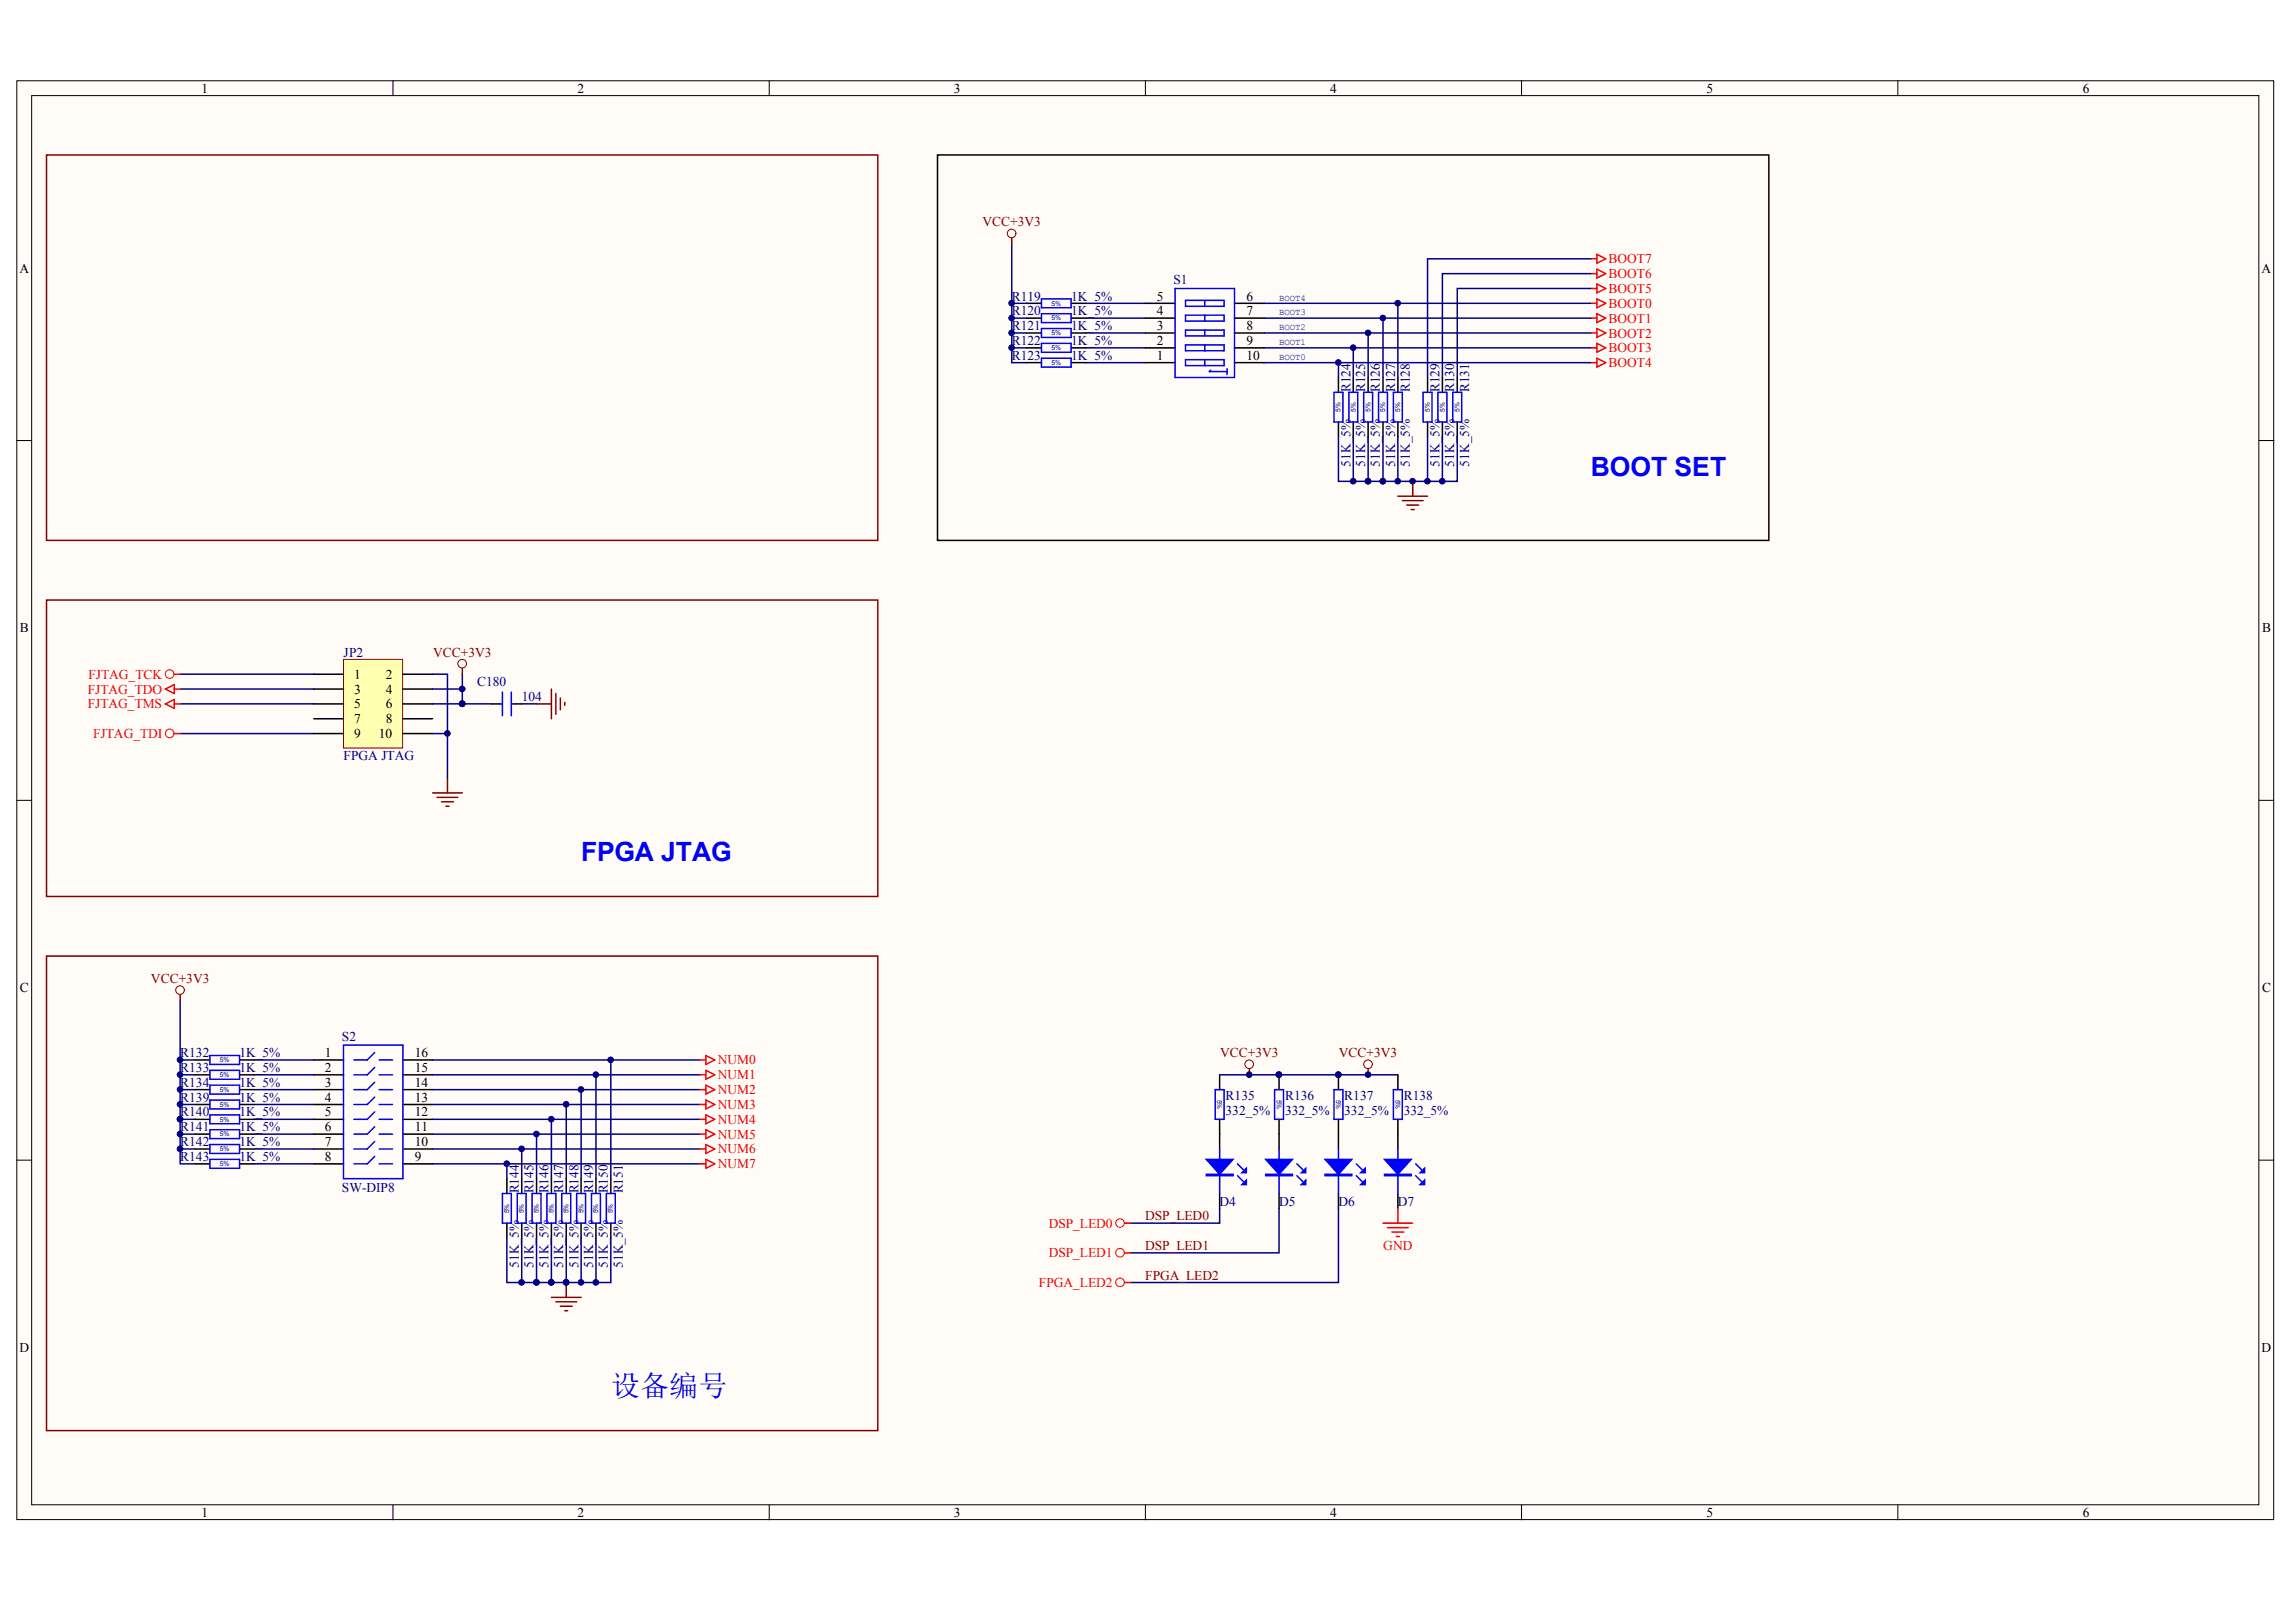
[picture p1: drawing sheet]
<svg xmlns="http://www.w3.org/2000/svg" width="289mm" height="202mm" viewBox="0 0 289 202" stroke-linecap="round" stroke-linejoin="round" font-family="sans-serif">
<defs><g id="words">
<text font-size="3.7" fill="#00f" x="76.9" y="175.6">设备编号</text>
<g font-size="3.3" fill="#00f">
<text x="200.3" y="59.9">BOOT SET</text>
<text x="73.1" y="108.4">FPGA JTAG</text>
</g>
<g font-size="1.7">
<text x="25.4" y="11.7">1</text>
<text x="72.7" y="11.7">2</text>
<text x="120.1" y="11.7">3</text>
<text x="167.5" y="11.7">4</text>
<text x="214.8" y="11.7">5</text>
<text x="262.2" y="11.7">6</text>
<text x="2.5" y="34.3">A</text>
<text x="284.7" y="34.3">A</text>
<text x="145.6" y="41.6">3</text>
<text x="145.6" y="39.7">4</text>
<text x="145.6" y="37.8">5</text>
<text x="156.9" y="41.6">8</text>
<text x="156.9" y="39.7">7</text>
<text x="156.9" y="37.8">6</text>
<text x="145.6" y="45.3">1</text>
<text x="145.6" y="43.4">2</text>
<text x="156.9" y="45.3">10</text>
<text x="156.9" y="43.4">9</text>
<text x="2.5" y="79.6">B</text>
<text x="284.8" y="79.6">B</text>
<text x="44.6" y="85.4">1</text>
<text x="44.6" y="87.3">3</text>
<text x="44.6" y="89.2">5</text>
<text x="48.6" y="85.4">2</text>
<text x="48.6" y="87.3">4</text>
<text x="48.6" y="89.2">6</text>
<text x="44.6" y="91">7</text>
<text x="44.6" y="92.9">9</text>
<text x="47.7" y="92.9">10</text>
<text x="48.6" y="91">8</text>
<text x="2.5" y="124.9">C</text>
<text x="284.8" y="124.9">C</text>
<text x="40.9" y="133">1</text>
<text x="40.9" y="134.9">2</text>
<text x="40.9" y="136.8">3</text>
<text x="52.2" y="133">16</text>
<text x="52.2" y="134.9">15</text>
<text x="52.2" y="136.8">14</text>
<text x="40.9" y="138.7">4</text>
<text x="40.9" y="140.5">5</text>
<text x="40.9" y="142.4">6</text>
<text x="52.2" y="138.7">13</text>
<text x="52.2" y="140.5">12</text>
<text x="52.2" y="142.4">11</text>
<text x="40.9" y="144.3">7</text>
<text x="40.9" y="146.1">8</text>
<text x="52.2" y="144.3">10</text>
<text x="52.2" y="146.1">9</text>
<text x="2.5" y="170.1">D</text>
<text x="284.7" y="170.1">D</text>
<text x="25.4" y="190.9">1</text>
<text x="72.7" y="190.9">2</text>
<text x="120.1" y="190.9">3</text>
<text x="167.5" y="190.9">4</text>
<text x="214.8" y="190.9">5</text>
<text x="262.2" y="190.9">6</text>
</g>
<g font-size="1.7" fill="#800000">
<text x="123.7" y="28.5">VCC+3V3</text>
<text x="54.5" y="82.6">VCC+3V3</text>
<text x="19" y="123.7">VCC+3V3</text>
<text x="153.6" y="133">VCC+3V3</text>
<text x="168.6" y="133">VCC+3V3</text>
<text x="144.2" y="153.6">DSP_LED0</text>
<text x="144.2" y="157.3">DSP_LED1</text>
<text x="144.2" y="161">FPGA_LED2</text>
</g>
<g font-size="1.7" fill="#000080">
<text x="147.7" y="35.8">S1</text>
<text x="127.4" y="37.8">R119</text>
<text x="127.4" y="39.7">R120</text>
<text x="127.4" y="41.6">R121</text>
<text x="134.9" y="37.8">1K_5%</text>
<text x="134.9" y="39.7">1K_5%</text>
<text x="134.9" y="41.6">1K_5%</text>
<text x="127.4" y="43.4">R122</text>
<text x="127.4" y="45.3">R123</text>
<text x="134.9" y="43.4">1K_5%</text>
<text x="134.9" y="45.3">1K_5%</text>
<text x="170" y="49.4" transform="rotate(-90 170 49.4)">R124</text>
<text x="171.9" y="49.4" transform="rotate(-90 171.9 49.4)">R125</text>
<text x="173.7" y="49.4" transform="rotate(-90 173.7 49.4)">R126</text>
<text x="175.6" y="49.4" transform="rotate(-90 175.6 49.4)">R127</text>
<text x="177.5" y="49.4" transform="rotate(-90 177.5 49.4)">R128</text>
<text x="181.2" y="49.4" transform="rotate(-90 181.2 49.4)">R129</text>
<text x="183.1" y="49.4" transform="rotate(-90 183.1 49.4)">R130</text>
<text x="184.9" y="49.4" transform="rotate(-90 184.9 49.4)">R131</text>
<text x="170" y="58.7" transform="rotate(-90 170 58.7)">51K_5%</text>
<text x="171.9" y="58.7" transform="rotate(-90 171.9 58.7)">51K_5%</text>
<text x="173.7" y="58.7" transform="rotate(-90 173.7 58.7)">51K_5%</text>
<text x="175.6" y="58.7" transform="rotate(-90 175.6 58.7)">51K_5%</text>
<text x="177.5" y="58.7" transform="rotate(-90 177.5 58.7)">51K_5%</text>
<text x="181.2" y="58.7" transform="rotate(-90 181.2 58.7)">51K_5%</text>
<text x="183.1" y="58.7" transform="rotate(-90 183.1 58.7)">51K_5%</text>
<text x="184.9" y="58.7" transform="rotate(-90 184.9 58.7)">51K_5%</text>
<text x="43.3" y="82.6">JP2</text>
<text x="60.1" y="86.4">C180</text>
<text x="65.7" y="88.2">104</text>
<text x="43.3" y="95.7">FPGA JTAG</text>
<text x="43.1" y="131">S2</text>
<text x="22.7" y="133">R132</text>
<text x="22.7" y="134.9">R133</text>
<text x="22.7" y="136.8">R134</text>
<text x="30.1" y="133">1K_5%</text>
<text x="30.1" y="134.9">1K_5%</text>
<text x="30.1" y="136.8">1K_5%</text>
<text x="22.7" y="138.7">R139</text>
<text x="22.7" y="140.5">R140</text>
<text x="22.7" y="142.4">R141</text>
<text x="30.1" y="138.7">1K_5%</text>
<text x="30.1" y="140.5">1K_5%</text>
<text x="30.1" y="142.4">1K_5%</text>
<text x="154.3" y="138.5">R135</text>
<text x="154.3" y="140.3">332_5%</text>
<text x="161.8" y="138.5">R136</text>
<text x="161.8" y="140.3">332_5%</text>
<text x="169.2" y="138.5">R137</text>
<text x="169.2" y="140.3">332_5%</text>
<text x="176.7" y="138.5">R138</text>
<text x="176.7" y="140.3">332_5%</text>
<text x="22.7" y="144.3">R142</text>
<text x="22.7" y="146.1">R143</text>
<text x="30.1" y="144.3">1K_5%</text>
<text x="30.1" y="146.1">1K_5%</text>
<text x="43.1" y="150">SW-DIP8</text>
<text x="65.3" y="150.2" transform="rotate(-90 65.3 150.2)">R144</text>
<text x="67.2" y="150.2" transform="rotate(-90 67.2 150.2)">R145</text>
<text x="69" y="150.2" transform="rotate(-90 69 150.2)">R146</text>
<text x="70.9" y="150.2" transform="rotate(-90 70.9 150.2)">R147</text>
<text x="72.8" y="150.2" transform="rotate(-90 72.8 150.2)">R148</text>
<text x="74.7" y="150.2" transform="rotate(-90 74.7 150.2)">R149</text>
<text x="76.5" y="150.2" transform="rotate(-90 76.5 150.2)">R150</text>
<text x="78.4" y="150.2" transform="rotate(-90 78.4 150.2)">R151</text>
<text x="153.5" y="151.7">D4</text>
<text x="161" y="151.7">D5</text>
<text x="168.5" y="151.7">D6</text>
<text x="176" y="151.7">D7</text>
<text x="65.3" y="159.6" transform="rotate(-90 65.3 159.6)">51K_5%</text>
<text x="67.2" y="159.6" transform="rotate(-90 67.2 159.6)">51K_5%</text>
<text x="69" y="159.6" transform="rotate(-90 69 159.6)">51K_5%</text>
<text x="70.9" y="159.6" transform="rotate(-90 70.9 159.6)">51K_5%</text>
<text x="72.8" y="159.6" transform="rotate(-90 72.8 159.6)">51K_5%</text>
<text x="74.7" y="159.6" transform="rotate(-90 74.7 159.6)">51K_5%</text>
<text x="76.5" y="159.6" transform="rotate(-90 76.5 159.6)">51K_5%</text>
<text x="78.4" y="159.6" transform="rotate(-90 78.4 159.6)">51K_5%</text>
</g>
<g font-size="1.7" fill="#f00">
<text x="202.5" y="35">BOOT6</text>
<text x="202.5" y="33.1">BOOT7</text>
<text x="202.5" y="40.6">BOOT1</text>
<text x="202.5" y="36.9">BOOT5</text>
<text x="202.5" y="38.8">BOOT0</text>
<text x="202.5" y="42.5">BOOT2</text>
<text x="202.5" y="44.3">BOOT3</text>
<text x="202.5" y="46.2">BOOT4</text>
<text x="11" y="87.3">FJTAG_TDO</text>
<text x="11" y="89.2">FJTAG_TMS</text>
<text x="11.1" y="85.4">FJTAG_TCK</text>
<text x="11.7" y="92.9">FJTAG_TDI</text>
<text x="90.4" y="134">NUM0</text>
<text x="90.4" y="135.9">NUM1</text>
<text x="90.4" y="137.7">NUM2</text>
<text x="90.4" y="139.6">NUM3</text>
<text x="90.4" y="141.5">NUM4</text>
<text x="90.4" y="143.3">NUM5</text>
<text x="90.4" y="145.2">NUM6</text>
<text x="90.4" y="147">NUM7</text>
<text x="132" y="154.5">DSP_LED0</text>
<text x="130.8" y="162">FPGA_LED2</text>
<text x="132" y="158.3">DSP_LED1</text>
<text x="174.1" y="157.3">GND</text>
</g>
<g font-size="1.1" fill="#000080">
<text x="161" y="41.6">BOOT2</text>
<text x="161" y="39.7">BOOT3</text>
<text x="161" y="37.8">BOOT4</text>
<text x="161" y="45.3">BOOT0</text>
<text x="161" y="43.4">BOOT1</text>
</g>
<g font-size=".8" fill="#000080">
<text x="132.4" y="38.5">5%</text>
<text x="132.4" y="40.3">5%</text>
<text x="132.4" y="42.2">5%</text>
<text x="132.4" y="44">5%</text>
<text x="132.4" y="46">5%</text>
<text x="168.8" y="51.8" transform="rotate(-90 168.8 51.8)">5%</text>
<text x="170.7" y="51.8" transform="rotate(-90 170.7 51.8)">5%</text>
<text x="172.5" y="51.8" transform="rotate(-90 172.5 51.8)">5%</text>
<text x="174.4" y="51.8" transform="rotate(-90 174.4 51.8)">5%</text>
<text x="176.3" y="51.8" transform="rotate(-90 176.3 51.8)">5%</text>
<text x="180" y="51.8" transform="rotate(-90 180 51.8)">5%</text>
<text x="181.9" y="51.8" transform="rotate(-90 181.9 51.8)">5%</text>
<text x="183.8" y="51.8" transform="rotate(-90 183.8 51.8)">5%</text>
<text x="27.7" y="133.7">5%</text>
<text x="27.7" y="135.6">5%</text>
<text x="27.7" y="137.4">5%</text>
<text x="27.7" y="139.3">5%</text>
<text x="27.7" y="141.2">5%</text>
<text x="27.7" y="143">5%</text>
<text x="153.2" y="138.4" transform="rotate(90 153.2 138.4)">5%</text>
<text x="160.7" y="138.4" transform="rotate(90 160.7 138.4)">5%</text>
<text x="168.2" y="138.4" transform="rotate(90 168.2 138.4)">5%</text>
<text x="175.7" y="138.4" transform="rotate(90 175.7 138.4)">5%</text>
<text x="27.7" y="144.9">5%</text>
<text x="27.7" y="146.8">5%</text>
<text x="64.1" y="152.7" transform="rotate(-90 64.1 152.7)">5%</text>
<text x="66" y="152.7" transform="rotate(-90 66 152.7)">5%</text>
<text x="67.9" y="152.7" transform="rotate(-90 67.9 152.7)">5%</text>
<text x="69.7" y="152.7" transform="rotate(-90 69.7 152.7)">5%</text>
<text x="71.6" y="152.7" transform="rotate(-90 71.6 152.7)">5%</text>
<text x="73.4" y="152.7" transform="rotate(-90 73.4 152.7)">5%</text>
<text x="75.3" y="152.7" transform="rotate(-90 75.3 152.7)">5%</text>
<text x="77.2" y="152.7" transform="rotate(-90 77.2 152.7)">5%</text>
</g>
</g></defs>
<g fill="#fffcf8" stroke="#000" stroke-width=".13">
<path d="M2.1 10.2h284.1v181.1h-284.1z"/>
<path d="M4 12h280.4v177.4h-280.4z"/>
</g>
<g fill="none" stroke="#000" stroke-width=".13">
<path d="M49.5 10.2v1.8M96.8 10.2v1.8M144.2 10.2v1.8M191.6 10.2v1.8M238.9 10.2v1.8M2.1 55.5h1.9M284.4 55.5h1.9M2.1 100.7h1.9M284.4 100.7h1.9M2.1 146h1.9M284.4 146h1.9M49.5 189.4v1.9"/>
<path d="M96.8 189.4v1.9M144.2 189.4v1.9M191.6 189.4v1.9M238.9 189.4v1.9"/>
</g>
<g fill="none" stroke="#000080" stroke-width=".19">
<path d="M127.4 30.7v14.9h1.8M127.4 38.2h1.8M136.7 38.2h7.5M159.2 38.2h41.1M176 38.2v9.3M200.3 32.6h-20.6v14.9M200.3 34.4h-18.7v13.1M200.3 36.3h-16.8v11.2M127.4 40h1.8M127.4 41.9h1.8M127.4 43.8h1.8M136.7 40h7.5"/>
<path d="M136.7 41.9h7.5M136.7 43.8h7.5M136.7 45.6h7.5M159.2 40h41.1M159.2 41.9h41.1M159.2 43.8h41.1M159.2 45.6h41.1M168.5 55v5.6h3.7v-5.6M168.5 45.6v1.9M170.4 43.8v3.7M170.4 55v5.6M172.2 41.9v5.6"/>
<path d="M174.1 55v5.6h-1.9M174.1 40v7.5M176 55v5.6M179.7 55v5.6M181.6 55v5.6M183.5 55v5.6h-9.4M22.7 88.6h16.8M22.7 84.9h16.8M22.7 86.7h16.8M22.7 92.3h16.8M58.2 84.9v3.7h3.7M65.7 88.6h1.8"/>
<path d="M22.7 125.9v15h1.9M22.7 135.3h1.9M22.7 137.1h1.9M22.7 139h1.9M22.7 133.4h1.9M32 135.3h7.5M32 137.1h7.5M32 139h7.5M32 133.4h7.5M54.5 135.3h33.6M54.5 137.1h33.6M54.5 139h33.6"/>
<path d="M54.5 133.4h33.6M71.3 139v9.4M73.2 137.1v11.3M75 135.3v13.1M76.9 133.4v15M153.5 135.3h22.5M22.7 140.9v5.6h1.9M22.7 144.6h1.9M22.7 142.8h1.9M32 140.9h7.5M32 144.6h7.5M32 142.8h7.5"/>
<path d="M32 146.5h7.5M54.5 140.9h33.6M54.5 144.6h33.6M54.5 142.8h33.6M54.5 146.5h33.6M63.8 155.8v5.6h3.7v-5.6M63.8 146.5v1.9M65.7 144.6v3.8M65.7 155.8v5.6M67.5 142.8v5.6M69.4 155.8v5.6h-1.9M69.4 140.9v7.5"/>
<path d="M71.3 155.8v5.6M73.2 155.8v5.6M75 155.8v5.6M76.9 155.8v5.6h-7.5M153.5 152.1v1.9h-11.2M161 152.1v5.6h-18.7M168.5 152.1v9.3h-26.2"/>
</g>
<g fill="none" stroke="#800000" stroke-width=".19">
<path d="M5.9 19.5h104.6v48.5h-104.6zM127.4 30v.7M5.9 75.5h104.6v37.3h-104.6zM176 62.5h3.7M176.5 63h2.7M177.1 63.6h1.5M177.7 64.1h.3M177.8 60.6v1.9M54.5 99.8h3.7M56.3 97.9v1.9M58.2 84.1v.8M67.5 88.6h1.9"/>
<path d="M69.4 86.7v3.8M70 87.3v2.6M70.5 87.9v1.4M71.1 88.4v.4M55 100.4h2.6M55.6 100.9h1.5M56.1 101.5h.4M5.9 120.3h104.6v59.8h-104.6zM22.7 125.2v.7M157.3 134.5v.8M172.2 134.5v.8M69.4 163.3h3.8"/>
<path d="M70 163.9h2.6M70.5 164.4h1.5M71.1 165h.4M71.3 161.4v1.9"/>
</g>
<g fill="none" stroke="#f00" stroke-width=".13">
<circle cx="21.4" cy="92.3" r=".54"/>
<circle cx="21.4" cy="84.8" r=".54"/>
<circle cx="141" cy="153.9" r=".54"/>
<circle cx="141" cy="157.7" r=".54"/>
<circle cx="141" cy="161.4" r=".54"/>
</g>
<g fill="none" stroke="#f00" stroke-width=".19">
<path d="M200.3 36.3h.7M200.3 34.4h.7M200.3 32.6h.7M200.3 38.2h.7M201 39.5l1.2 .5-1.2 .6zM201 32l1.2 .6-1.2 .5zM201 33.9l1.2 .5-1.2 .6zM201 35.7l1.2 .6-1.2 .6zM201 37.6l1.2 .6-1.2 .5zM200.3 40h.7M200.3 41.9h.7M200.3 43.8h.7"/>
<path d="M200.3 45.6h.7M201 41.4l1.2 .5-1.2 .6zM201 43.2l1.2 .6-1.2 .5zM201 45.1l1.2 .5-1.2 .6zM20.8 86.7l1.1-.5v1.1zM20.8 88.6l1.1-.6v1.2zM21.9 92.3h.8M21.9 86.7h.8M21.9 88.6h.8M21.9 84.9h.8M88.1 133.4h.8M88.1 135.3h.8"/>
<path d="M88.1 137.1h.8M88.1 139h.8M88.9 132.9l1.1 .5-1.1 .6zM88.9 134.7l1.1 .6-1.1 .5zM88.9 136.6l1.1 .5-1.1 .6zM88.9 138.5l1.1 .5-1.1 .6zM88.1 140.9h.8M88.1 142.8h.8M88.1 144.6h.8M88.1 146.5h.8M88.9 140.3l1.1 .6-1.1 .5zM88.9 142.2l1.1 .6-1.1 .5z"/>
<path d="M88.9 144.1l1.1 .5-1.1 .6zM88.9 145.9l1.1 .6-1.1 .5zM141.6 154h.7M141.6 157.7h.7M174.1 154h3.7M174.7 154.5h2.6M175.2 155.1h1.5M175.8 155.6h.4M176 152.1v1.9M141.6 161.4h.7"/>
</g>
<g fill="#000080" stroke="#000080" stroke-width=".13">
<circle cx="58.2" cy="88.6" r=".36"/>
<circle cx="177.8" cy="60.6" r=".36"/>
<circle cx="127.4" cy="43.8" r=".36"/>
<circle cx="127.4" cy="41.9" r=".36"/>
<circle cx="127.4" cy="40" r=".36"/>
<circle cx="127.4" cy="38.2" r=".36"/>
<circle cx="174.1" cy="60.6" r=".36"/>
<circle cx="181.6" cy="60.6" r=".36"/>
<circle cx="179.7" cy="60.6" r=".36"/>
<circle cx="176" cy="60.6" r=".36"/>
<circle cx="172.2" cy="60.6" r=".36"/>
<circle cx="170.4" cy="60.6" r=".36"/>
<circle cx="168.5" cy="45.6" r=".36"/>
<circle cx="170.4" cy="43.8" r=".36"/>
<circle cx="172.2" cy="41.9" r=".36"/>
<circle cx="174.1" cy="40" r=".36"/>
<circle cx="176" cy="38.2" r=".36"/>
<circle cx="71.3" cy="161.4" r=".36"/>
<circle cx="22.7" cy="140.9" r=".36"/>
<circle cx="22.7" cy="139" r=".36"/>
<circle cx="22.7" cy="137.1" r=".36"/>
<circle cx="22.7" cy="135.3" r=".36"/>
<circle cx="22.7" cy="133.4" r=".36"/>
<circle cx="69.4" cy="161.4" r=".36"/>
<circle cx="75" cy="161.4" r=".36"/>
<circle cx="73.1" cy="161.4" r=".36"/>
<circle cx="67.5" cy="161.4" r=".36"/>
<circle cx="65.7" cy="161.4" r=".36"/>
<circle cx="63.8" cy="146.5" r=".36"/>
<circle cx="65.7" cy="144.6" r=".36"/>
<circle cx="67.5" cy="142.7" r=".36"/>
<circle cx="69.4" cy="140.9" r=".36"/>
<circle cx="71.3" cy="139" r=".36"/>
<circle cx="22.7" cy="144.6" r=".36"/>
<circle cx="22.7" cy="142.7" r=".36"/>
<circle cx="73.1" cy="137.1" r=".36"/>
<circle cx="75" cy="135.3" r=".36"/>
<circle cx="76.9" cy="133.4" r=".36"/>
<circle cx="161" cy="135.3" r=".36"/>
<circle cx="157.3" cy="135.3" r=".36"/>
<circle cx="168.5" cy="135.3" r=".36"/>
<circle cx="172.2" cy="135.3" r=".36"/>
</g>
<g fill="none" stroke="#000" stroke-width=".19">
<path d="M118 19.5h104.7v48.5h-104.7zM129.2 38.2h1.9M134.9 38.2h1.8M144.2 38.2h3.7M155.4 38.2h3.8M129.2 45.6h1.9M129.2 43.8h1.9M129.2 41.9h1.9M129.2 40h1.9M134.9 45.6h1.8M134.9 43.8h1.8M134.9 41.9h1.8"/>
<path d="M134.9 40h1.8M144.2 45.6h3.7M144.2 43.8h3.7M144.2 41.9h3.7M144.2 40h3.7M155.4 45.6h3.8M155.4 43.8h3.8M155.4 41.9h3.8M155.4 40h3.8M168.5 47.5v1.9M168.5 53.1v1.9M170.4 47.5v1.9"/>
<path d="M170.4 53.1v1.9M172.2 47.5v1.9M172.2 53.1v1.9M174.1 47.5v1.9M174.1 53.1v1.9M176 47.5v1.9M176 53.1v1.9M179.7 47.5v1.9M179.7 53.1v1.9M181.6 47.5v1.9M181.6 53.1v1.9M183.5 47.5v1.9"/>
<path d="M183.5 53.1v1.9M61.9 88.6h1M64.7 88.6h1M24.6 133.4h1.8M24.6 135.3h1.8M24.6 137.1h1.8M24.6 139h1.8M30.2 133.4h1.8M30.2 135.3h1.8M30.2 137.1h1.8M30.2 139h1.8M39.5 133.4h3.7"/>
<path d="M39.5 135.3h3.7M39.5 137.1h3.7M39.5 139h3.7M50.7 133.4h3.8M50.7 135.3h3.8M50.7 137.1h3.8M50.7 139h3.8M153.5 135.3v1.8M161 135.3v1.8M168.5 135.3v1.8M176 135.3v1.8M24.6 140.9h1.8"/>
<path d="M24.6 142.8h1.8M24.6 144.6h1.8M24.6 146.5h1.8M30.2 140.9h1.8M30.2 142.8h1.8M30.2 144.6h1.8M30.2 146.5h1.8M39.5 140.9h3.7M39.5 142.8h3.7M39.5 144.6h3.7M39.5 146.5h3.7M50.7 140.9h3.8"/>
<path d="M50.7 142.8h3.8M50.7 144.6h3.8M50.7 146.5h3.8M63.8 148.4v1.8M63.8 154v1.8M65.7 148.4v1.8M65.7 154v1.8M67.5 148.4v1.8M67.5 154v1.8M69.4 148.4v1.8M69.4 154v1.8M71.3 148.4v1.8"/>
<path d="M71.3 154v1.8M73.2 148.4v1.8M73.2 154v1.8M75 148.4v1.8M75 154v1.8M76.9 148.4v1.8M76.9 154v1.8M153.5 140.9v3.7M153.5 150.2v1.9M161 140.9v3.7M161 150.2v1.9M168.5 140.9v3.7"/>
<path d="M168.5 150.2v1.9M176 140.9v3.7M176 150.2v1.9"/>
</g>
<g fill="none" stroke="#00f" stroke-width=".19">
<path d="M131.1 37.6h3.8v1.1h-3.8zM131.1 39.5h3.8v1.1h-3.8zM147.9 36.3h7.5v11.2h-7.5zM149.2 37.8h4.9v.8h-4.9zM149.2 39.7h4.9v.7h-4.9zM151.7 37.8v.8M151.7 39.7v.7M131.1 41.4h3.8v1.1h-3.8zM131.1 43.2h3.8v1.1h-3.8zM131.1 45.1h3.8v1.1h-3.8zM149.2 45.3h4.9v.7h-4.9zM149.2 41.5h4.9v.8h-4.9z"/>
<path d="M149.2 43.4h4.9v.8h-4.9zM151.7 41.5v.8M151.7 43.4v.8M151.7 45.3v.7M152.4 46.6l-.2 .2h2.3M154.5 46.4v.7M167.9 49.4h1.2v3.7h-1.2zM169.8 49.4h1.1v3.7h-1.1zM171.7 49.4h1.1v3.7h-1.1zM173.5 49.4h1.2v3.7h-1.2zM175.4 49.4h1.1v3.7h-1.1zM179.2 49.4h1.1v3.7h-1.1z"/>
<path d="M181 49.4h1.1v3.7h-1.1zM182.9 49.4h1.1v3.7h-1.1zM62.9 88.6h.3M63.2 87.1v3M64.4 87.1v3M64.4 88.6h.3M26.4 132.9h3.8v1.1h-3.8zM26.4 134.7h3.8v1.1h-3.8zM26.4 136.6h3.8v1.1h-3.8zM26.4 138.5h3.8v1.1h-3.8zM43.2 131.5h7.5v16.9h-7.5zM47.2 140l-1 .9h-1.6"/>
<path d="M47.2 138.1l-1 .9h-1.6M47.2 136.2l-1 .9h-1.6M47.2 134.3l-1 1h-1.6M47.2 132.5l-1 .9h-1.6M47.7 139h1.7M47.7 137.1h1.7M47.7 135.3h1.7M47.7 133.4h1.7M153 137.1h1.1v3.8h-1.1zM160.5 137.1h1.1v3.8h-1.1zM167.9 137.1h1.2v3.8h-1.2zM175.4 137.1h1.1v3.8h-1.1z"/>
<path d="M26.4 140.3h3.8v1.1h-3.8zM26.4 142.2h3.8v1.1h-3.8zM26.4 144.1h3.8v1.1h-3.8zM26.4 145.9h3.8v1.1h-3.8zM47.2 145.6l-1 .9h-1.6M47.2 143.7l-1 .9h-1.6M47.2 141.8l-1 1h-1.6M47.7 146.5h1.7M47.7 144.6h1.7M47.7 142.8h1.7M47.7 140.9h1.7M63.2 150.2h1.2v3.8h-1.2z"/>
<path d="M65.1 150.2h1.1v3.8h-1.1zM67 150.2h1.1v3.8h-1.1zM68.9 150.2h1.1v3.8h-1.1zM70.7 150.2h1.1v3.8h-1.1zM72.6 150.2h1.1v3.8h-1.1zM74.5 150.2h1.1v3.8h-1.1zM76.3 150.2h1.2v3.8h-1.2zM153.5 144.6v5.6M155.8 148l.7 .7M155.8 146.5l.7 .7M161 144.6v5.6M163.3 148l.7 .7"/>
<path d="M163.3 146.5l.7 .7M168.5 144.6v5.6M170.7 148l.8 .7M170.7 146.5l.8 .7M176 144.6v5.6M178.2 148l.8 .7M178.2 146.5l.8 .7"/>
</g>
<g fill="none" stroke="#800000" stroke-width=".13">
<circle cx="127.4" cy="29.4" r=".54"/>
<circle cx="58.2" cy="83.5" r=".54"/>
<circle cx="22.7" cy="124.6" r=".54"/>
<circle cx="157.3" cy="134" r=".54"/>
<circle cx="172.2" cy="134" r=".54"/>
</g>
<g fill="#00f" stroke="#00f" stroke-width=".19">
<path d="M151.9 145.9h3.3l-1.7 1.9z"/>
<path d="M156.4 149.1l.5-.6v.6z"/>
<path d="M156.4 147.6l.5-.6v.6z"/>
<path d="M159.3 145.9h3.4l-1.7 1.9z"/>
<path d="M163.8 149.1l.6-.6v.6z"/>
<path d="M163.8 147.6l.6-.6v.6z"/>
<path d="M166.8 145.9h3.4l-1.7 1.9z"/>
<path d="M171.3 149.1l.6-.6v.6z"/>
<path d="M171.3 147.6l.6-.6v.6z"/>
<path d="M174.3 145.9h3.4l-1.7 1.9z"/>
<path d="M178.8 149.1l.5-.6v.6z"/>
<path d="M178.8 147.6l.5-.6v.6z"/>
<path d="M151.9 147.8h3.3v.2h-3.3z" fill-rule="evenodd"/>
<path d="M159.3 147.8h3.4v.2h-3.4z" fill-rule="evenodd"/>
<path d="M166.8 147.8h3.4v.2h-3.4z" fill-rule="evenodd"/>
<path d="M174.3 147.8h3.4v.2h-3.4z" fill-rule="evenodd"/>
</g>
<path d="M43.2 83h7.5v11.2h-7.5z" fill="#ffffb0" stroke="#800000" stroke-width=".13"/>
<path d="M39.5 84.9h3.7M39.5 86.7h3.7M39.5 88.6h3.7M39.5 90.5h3.7M39.5 92.3h3.7M50.7 84.9h3.8M50.7 86.7h3.8M50.7 88.6h3.8M50.7 90.5h3.8M50.7 92.3h3.8" fill="none" stroke="#000" stroke-width=".19"/>
<path d="M54.5 84.9h1.8v13M54.5 88.6h3.7M54.5 86.7h3.7M54.5 92.3h1.8" fill="none" stroke="#000080" stroke-width=".19"/>
<g fill="#000080" stroke="#000080" stroke-width=".13">
<circle cx="58.2" cy="88.6" r=".36"/>
<circle cx="58.2" cy="86.7" r=".36"/>
<circle cx="56.3" cy="92.3" r=".36"/>
</g>
<use href="#words"/>
</svg>
